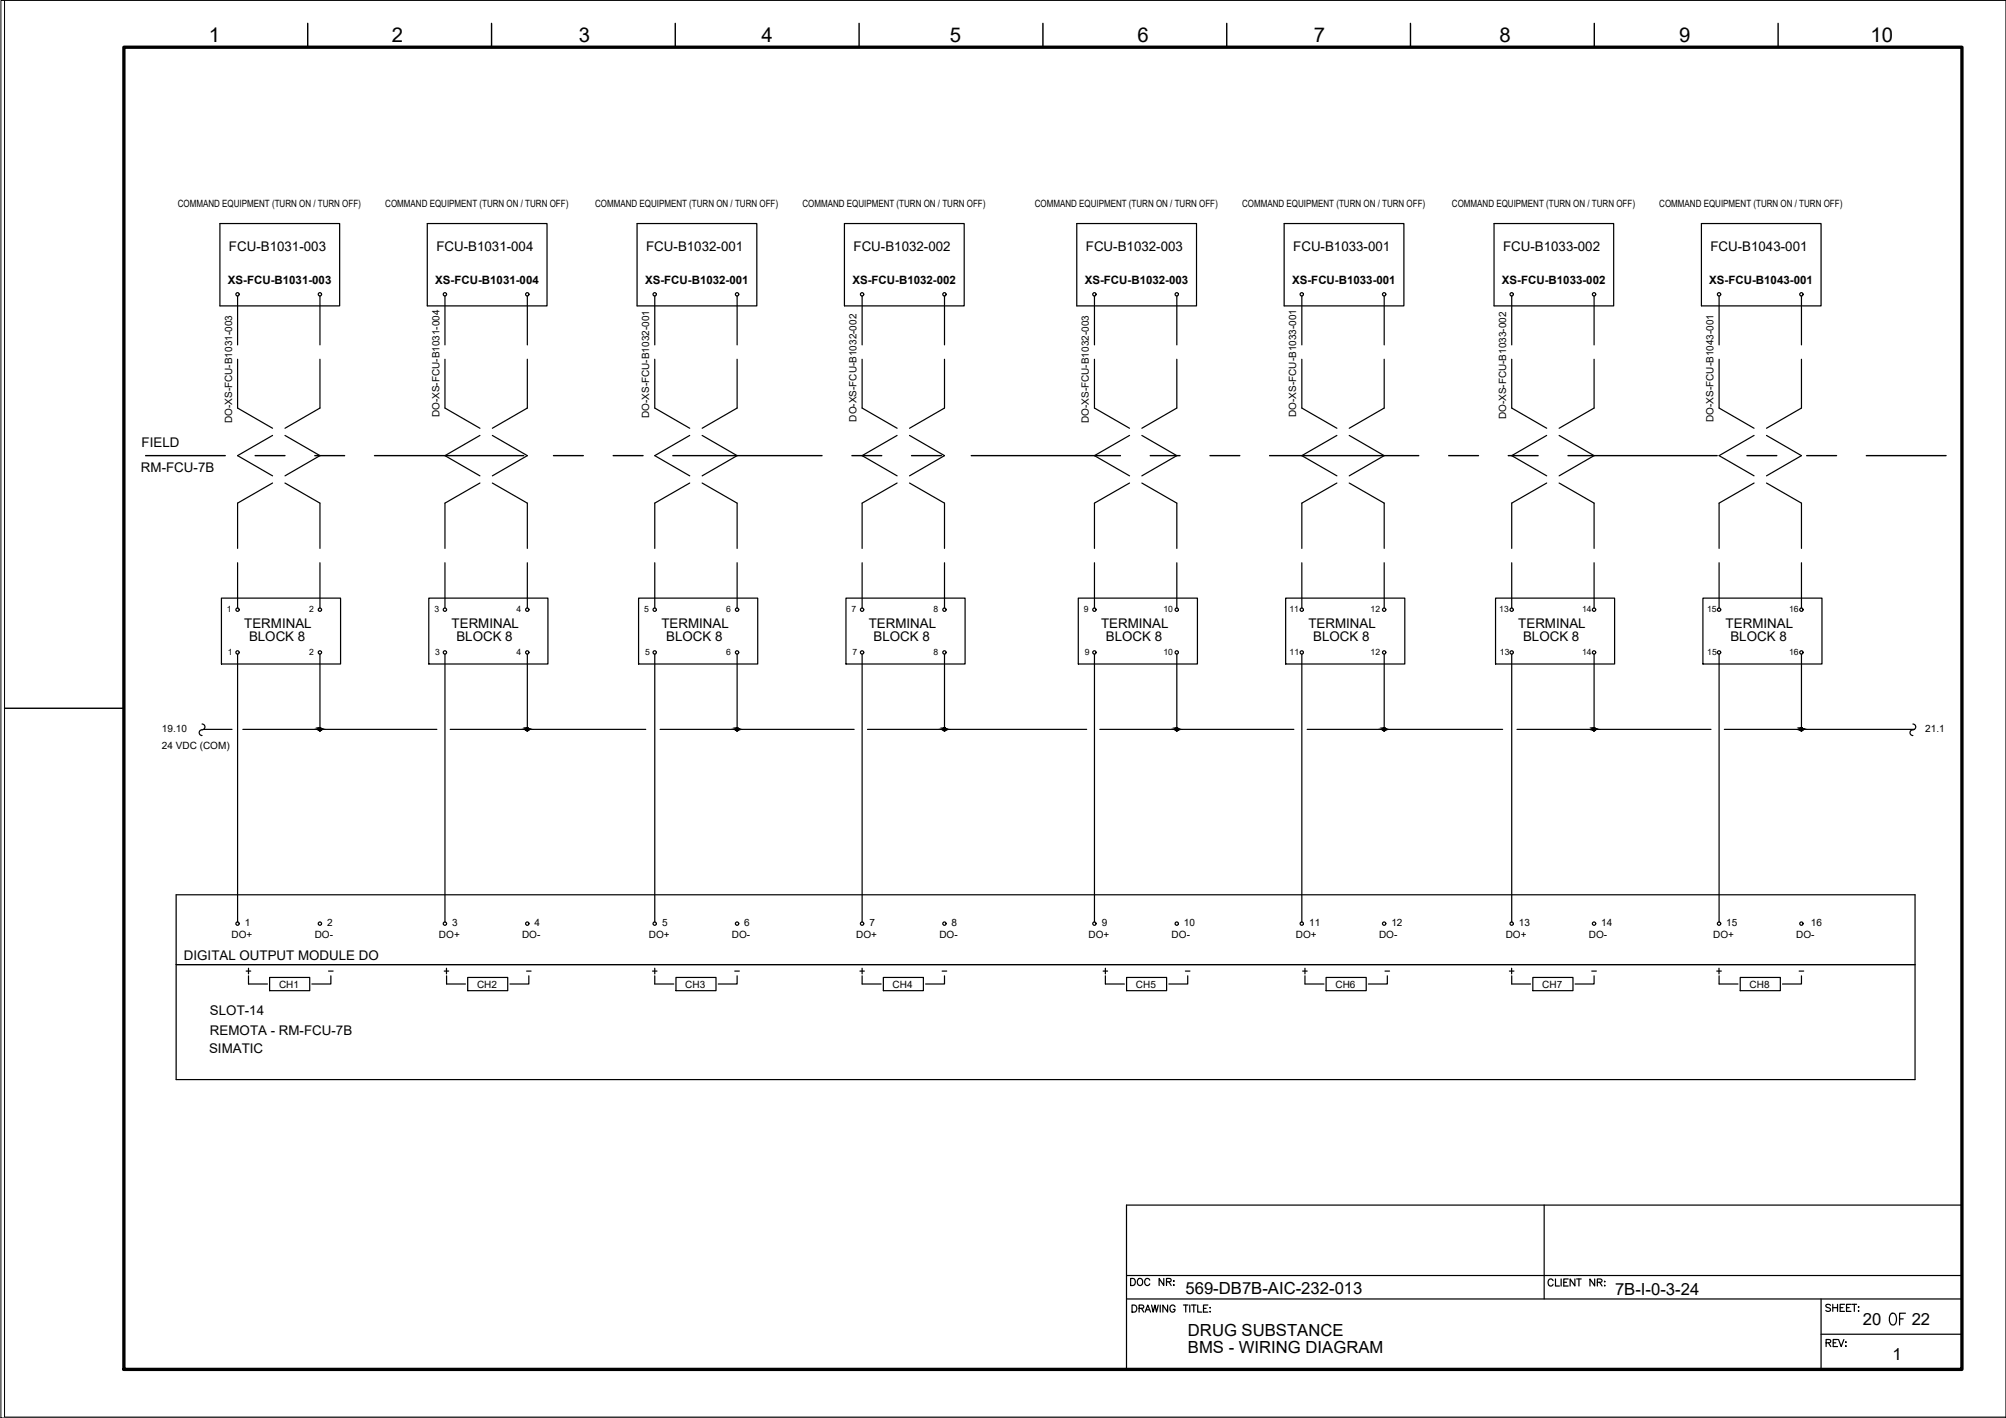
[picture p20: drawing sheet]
<svg xmlns="http://www.w3.org/2000/svg" width="420mm" height="297mm" viewBox="0 0 420 297" stroke-linecap="round" stroke-linejoin="round" font-family="sans-serif">
<defs><g id="words">
<text font-size="5.7" x="394.8" y="278.7">OF</text>
<g font-size="4.4">
<text x="236" y="270.6">DOC NR:</text>
<text x="381.7" y="283.3">REV:</text>
</g>
<g font-size="4.3">
<text x="43.7" y="8.8">1</text>
<text x="82" y="8.8">2</text>
<text x="121.2" y="8.8">3</text>
<text x="159.5" y="8.8">4</text>
<text x="199" y="8.8">5</text>
<text x="238.3" y="8.8">6</text>
<text x="275.2" y="8.8">7</text>
<text x="314.1" y="8.8">8</text>
<text x="351.7" y="8.8">9</text>
<text x="391.8" y="8.8">10</text>
</g>
<g font-size="3.5">
<text x="248.3" y="271.1">569-DB7B-AIC-232-013</text>
<text x="338.3" y="271.2">7B-I-0-3-24</text>
<text x="248.8" y="280">DRUG SUBSTANCE</text>
<text x="390.2" y="277.5">20</text>
<text x="400.4" y="277.5">22</text>
<text x="248.8" y="283.5">BMS - WIRING DIAGRAM</text>
<text x="396.4" y="284.8">1</text>
</g>
<g font-size="2.8">
<text x="48" y="52.6">FCU-B1031-003</text>
<text x="91.4" y="52.6">FCU-B1031-004</text>
<text x="135.3" y="52.6">FCU-B1032-001</text>
<text x="178.8" y="52.6">FCU-B1032-002</text>
<text x="227.4" y="52.6">FCU-B1032-003</text>
<text x="270.9" y="52.6">FCU-B1033-001</text>
<text x="314.8" y="52.6">FCU-B1033-002</text>
<text x="358.2" y="52.6">FCU-B1043-001</text>
<text x="29.7" y="93.7">FIELD</text>
<text x="29.5" y="98.9">RM-FCU-7B</text>
<text x="51.2" y="131.5">TERMINAL</text>
<text x="94.6" y="131.5">TERMINAL</text>
<text x="138.5" y="131.5">TERMINAL</text>
<text x="182" y="131.5">TERMINAL</text>
<text x="230.6" y="131.5">TERMINAL</text>
<text x="274.1" y="131.5">TERMINAL</text>
<text x="318" y="131.5">TERMINAL</text>
<text x="361.4" y="131.5">TERMINAL</text>
<text x="52.2" y="134.3">BLOCK 8</text>
<text x="95.6" y="134.3">BLOCK 8</text>
<text x="139.5" y="134.3">BLOCK 8</text>
<text x="183" y="134.3">BLOCK 8</text>
<text x="231.6" y="134.3">BLOCK 8</text>
<text x="275.1" y="134.3">BLOCK 8</text>
<text x="319" y="134.3">BLOCK 8</text>
<text x="362.4" y="134.3">BLOCK 8</text>
<text x="38.5" y="201.2">DIGITAL OUTPUT MODULE DO</text>
<text x="44" y="212.5">SLOT-14</text>
<text x="43.8" y="220.6">SIMATIC</text>
<text x="44" y="216.7">REMOTA - RM-FCU-7B</text>
</g>
<g font-size="2.6">
<text x="68.1" y="204.6">-</text>
<text x="109.4" y="204.6">-</text>
<text x="153.1" y="204.6">-</text>
<text x="196.5" y="204.6">-</text>
<text x="247.3" y="204.6">-</text>
<text x="289.3" y="204.6">-</text>
<text x="332.7" y="204.6">-</text>
<text x="376.1" y="204.6">-</text>
</g>
<g font-size="2.4">
<text x="47.7" y="59.6">XS-FCU-B1031-003</text>
<text x="91.2" y="59.6">XS-FCU-B1031-004</text>
<text x="135.1" y="59.6">XS-FCU-B1032-001</text>
<text x="178.5" y="59.6">XS-FCU-B1032-002</text>
<text x="227.2" y="59.6">XS-FCU-B1032-003</text>
<text x="270.6" y="59.6">XS-FCU-B1033-001</text>
<text x="314.6" y="59.6">XS-FCU-B1033-002</text>
<text x="358" y="59.6">XS-FCU-B1043-001</text>
</g>
<g font-size="2.1">
<text x="37.3" y="43.5">COMMAND EQUIPMENT (TURN ON / TURN OFF)</text>
<text x="80.7" y="43.5">COMMAND EQUIPMENT (TURN ON / TURN OFF)</text>
<text x="124.6" y="43.5">COMMAND EQUIPMENT (TURN ON / TURN OFF)</text>
<text x="168.1" y="43.5">COMMAND EQUIPMENT (TURN ON / TURN OFF)</text>
<text x="216.7" y="43.5">COMMAND EQUIPMENT (TURN ON / TURN OFF)</text>
<text x="260.2" y="43.5">COMMAND EQUIPMENT (TURN ON / TURN OFF)</text>
<text x="304.1" y="43.5">COMMAND EQUIPMENT (TURN ON / TURN OFF)</text>
<text x="347.5" y="43.5">COMMAND EQUIPMENT (TURN ON / TURN OFF)</text>
<text x="48.6" y="88.6" transform="rotate(-90 48.6 88.6)">DO-XS-FCU-B1031-003</text>
<text x="92" y="87.4" transform="rotate(-90 92 87.4)">DO-XS-FCU-B1031-004</text>
<text x="136" y="87.6" transform="rotate(-90 136 87.6)">DO-XS-FCU-B1032-001</text>
<text x="179.4" y="88.3" transform="rotate(-90 179.4 88.3)">DO-XS-FCU-B1032-002</text>
<text x="228.1" y="88.6" transform="rotate(-90 228.1 88.6)">DO-XS-FCU-B1032-003</text>
<text x="271.5" y="87.3" transform="rotate(-90 271.5 87.3)">DO-XS-FCU-B1033-001</text>
<text x="315.5" y="87.9" transform="rotate(-90 315.5 87.9)">DO-XS-FCU-B1033-002</text>
<text x="358.9" y="88.4" transform="rotate(-90 358.9 88.4)">DO-XS-FCU-B1043-001</text>
<text x="33.9" y="153.4">19.10</text>
<text x="403.2" y="153.4">21.1</text>
<text x="33.9" y="156.9">24 VDC (COM)</text>
<text x="48.5" y="196.5">DO+</text>
<text x="51.3" y="193.9">1</text>
<text x="65.9" y="196.5">DO-</text>
<text x="68.5" y="193.9">2</text>
<text x="91.9" y="196.5">DO+</text>
<text x="94.7" y="193.9">3</text>
<text x="109.3" y="196.5">DO-</text>
<text x="112" y="193.9">4</text>
<text x="135.9" y="196.5">DO+</text>
<text x="138.7" y="193.9">5</text>
<text x="153.3" y="196.5">DO-</text>
<text x="155.9" y="193.9">6</text>
<text x="179.3" y="196.5">DO+</text>
<text x="182.1" y="193.9">7</text>
<text x="196.7" y="196.5">DO-</text>
<text x="199.3" y="193.9">8</text>
<text x="228" y="196.5">DO+</text>
<text x="230.8" y="193.9">9</text>
<text x="245.4" y="196.5">DO-</text>
<text x="248" y="193.9">10</text>
<text x="271.4" y="196.5">DO+</text>
<text x="274.2" y="193.9">11</text>
<text x="288.8" y="196.5">DO-</text>
<text x="291.4" y="193.9">12</text>
<text x="315.4" y="196.5">DO+</text>
<text x="318.1" y="193.9">13</text>
<text x="332.8" y="196.5">DO-</text>
<text x="335.4" y="193.9">14</text>
<text x="358.8" y="196.5">DO+</text>
<text x="361.6" y="193.9">15</text>
<text x="376.2" y="196.5">DO-</text>
<text x="379.3" y="193.9">16</text>
<text x="58.4" y="206.9">CH1</text>
<text x="99.9" y="206.9">CH2</text>
<text x="143.5" y="206.9">CH3</text>
<text x="187" y="206.9">CH4</text>
<text x="237.9" y="206.9">CH5</text>
<text x="279.7" y="206.9">CH6</text>
<text x="323" y="206.9">CH7</text>
<text x="366.5" y="206.9">CH8</text>
</g>
<g font-size="1.8">
<text x="47.5" y="128.3">1</text>
<text x="64.7" y="128.3">2</text>
<text x="91" y="128.3">3</text>
<text x="108.2" y="128.3">4</text>
<text x="134.9" y="128.3">5</text>
<text x="152.1" y="128.3">6</text>
<text x="178.4" y="128.3">7</text>
<text x="195.5" y="128.3">8</text>
<text x="227" y="128.3">9</text>
<text x="243.7" y="128.3">10</text>
<text x="270.1" y="128.3">11</text>
<text x="287.1" y="128.3">12</text>
<text x="314" y="128.3">13</text>
<text x="331.4" y="128.3">14</text>
<text x="357.5" y="128.3">15</text>
<text x="374.7" y="128.3">16</text>
<text x="47.7" y="137.1">1</text>
<text x="64.7" y="137.2">2</text>
<text x="91.1" y="137.1">3</text>
<text x="108.2" y="137.2">4</text>
<text x="135.1" y="137.1">5</text>
<text x="152.1" y="137.2">6</text>
<text x="178.5" y="137.1">7</text>
<text x="195.5" y="137.2">8</text>
<text x="227.2" y="137.1">9</text>
<text x="243.7" y="137.2">10</text>
<text x="270.1" y="137.1">11</text>
<text x="287.1" y="137.2">12</text>
<text x="314.2" y="137.1">13</text>
<text x="331.4" y="137.2">14</text>
<text x="357.6" y="137.1">15</text>
<text x="374.7" y="137.2">16</text>
</g>
</g></defs>
<!-- layer: G-TTLB-TTLB -->
<path d="M26 9.9h384.9v277h-384.9z" fill="none" stroke="#000" stroke-width=".7"/>
<!-- layer: G-TTLB-OTLN -->
<path d="M1 .1v296.7h419.1" fill="none" stroke="#000" stroke-width=".21"/>
<!-- layer: G-TTLB-INDX -->
<path d="M64.5 4.9v5M103 4.9v5M141.4 4.9v5M179.9 4.9v5M218.4 4.9v5M256.9 4.9v5M295.4 4.9v5M333.9 4.9v5M372.4 4.9v5M1 148.4h25" fill="none" stroke="#000" stroke-width=".3"/>
<!-- layer: LGSP IA4$0$LG_PLOT -->
<path d="M323.4 252.4v19.7M235.9 267.2h175M235.9 272.1h175M381.4 279.5h29.5M381.4 272.1v14.8M235.9 286.9h175" fill="none" stroke="#000" stroke-width=".25"/>
<!-- layer: LG_PLOT -->
<g fill="none" stroke="#000" stroke-width=".25">
<path d="M410.9 252.4h-175v34.5M237.1 273.4h.5a.78 .78 0 0 1 .5 .7 .78 .78 0 0 1-.5 .8h-.5zM238.6 274.1l.8-.1 .1-.5-.9-.1v1.5M239.1 274.1l.5 .8M239.9 274.9l.5-1.5 .6 1.5M240.1 274.4h.7M241.2 273.4l.3 1.5 .4-1.5 .3 1.5 .4-1.5M243 273.4v1.5M244.6 273.4v1.5l-1-1.5v1.5M246.1 273.7a.54 .54 0 0 0-.6-.3 .54 .54 0 0 0-.5 .5 .6 .6 0 0 0 .2 .8 .6 .6 0 0 0 .8-.1l.1-.3h-.4M247.9 273.4h.9M248.3 273.4v1.5"/>
<path d="M249.2 273.4v1.5M249.5 273.4h1M250 273.4v1.5M250.9 273.4v1.5h.8M252.1 274.1h.5M253 273.4h-.9v1.5h.9M253.4 273.9h.1zM253.5 274.7v.2zM325.3 268.3a.53 .53 0 0 0-.6-.4 .53 .53 0 0 0-.4 .6 .6 .6 0 0 0 .1 .8 .6 .6 0 0 0 .8-.1l.1-.2M325.8 267.9v1.5h.8M327 267.9v1.5M327.5 268.6h.6"/>
<path d="M328.5 267.9h-1v1.5h1M329.9 267.9v1.5l-1-1.5v1.5M330.2 267.9h1M330.7 267.9v1.5M334 267.9v1.5l-1-1.5v1.5M334.6 268.6l.8-.1 .2-.3-.4-.3h-.6v1.5M335 268.6l.6 .8M336.1 268.4v.1zM336.1 269.2v.2zM383.4 273.4l-.3-.2-.7 .2 .1 .4 .8 .3 .1 .4a.63 .63 0 0 1-1 0M383.9 273.2v1.5M383.9 273.9h1"/>
<path d="M384.9 273.2v1.5M385.4 273.9h.6M386.3 273.2h-.9v1.5h.9M386.8 273.9h.5M387.7 273.2h-.9v1.5h.9M387.9 273.2h1M388.4 273.2v1.5M389.2 273.8h.2zM389.2 274.6h.2z"/>
</g>
<!-- layer: I_LIMIT_LINE -->
<g fill="none" stroke="#000" stroke-width=".3">
<path d="M30.5 95.4h16.7M53.4 95.4h6.3M65.9 95.4h6.3M78.4 95.4h31.3M115.9 95.4h6.3M128.4 95.4h6.3M140.9 95.4h31.3M178.4 95.4h6.3M190.9 95.4h6.3M203.4 95.4h31.3M240.9 95.4h6.3M253.4 95.4h6.3"/>
<path d="M265.9 95.4h31.3M303.4 95.4h6.3M315.9 95.4h6.3M328.4 95.4h31.3M365.9 95.4h6.3M378.4 95.4h6.3M390.9 95.4h16.7"/>
</g>
<!-- layer: 0 -->
<g fill="none" stroke="#000" stroke-width=".25">
<path d="M42.7 152.8h5.9M50.9 152.8h40.6M94.3 152.8h41M138.3 152.8h40.6M181.7 152.8h45.9M230.4 152.8h40.6M273.8 152.8h40.9M317.7 152.8h40.7M361.2 152.8h39.8M401.1 187.4v38.8"/>
<circle cx="67" cy="152.8" r=".31"/>
<circle cx="110.4" cy="152.8" r=".31"/>
<circle cx="154.4" cy="152.8" r=".31"/>
<circle cx="197.8" cy="152.8" r=".31"/>
<circle cx="246.5" cy="152.8" r=".31"/>
<circle cx="289.9" cy="152.8" r=".31"/>
<circle cx="333.9" cy="152.8" r=".31"/>
<circle cx="377.3" cy="152.8" r=".31"/>
</g>
<!-- layer: I_DATA -->
<g fill="none" stroke="#000" stroke-width=".25">
<path d="M46.1 46.8h25v17.3h-25zM89.5 46.8h25.1v17.3h-25.1zM133.4 46.8h25.1v17.3h-25.1zM176.9 46.8h25.1v17.3h-25.1zM225.5 46.8h25.1v17.3h-25.1zM269 46.8h25v17.3h-25zM312.9 46.8h25.1v17.3h-25.1zM356.4 46.8h25v17.3h-25zM46.4 125.3h24.9v13.8h-24.9zM89.8 125.3h25v13.8h-25zM133.8 125.3h24.9v13.8h-24.9zM177.2 125.3h24.9v13.8h-24.9z"/>
<path d="M225.8 125.3h25v13.8h-25zM269.3 125.3h24.9v13.8h-24.9zM313.2 125.3h25v13.8h-25zM356.7 125.3h24.9v13.8h-24.9zM401.1 187.4h-364.2v38.8h364.2M36.9 202.1h364.2M51.6 203.4h.9M52 204.4v1.7h4M52 202.8v1.2M56.5 204.8h8.4v2.7h-8.4zM69.3 204.4v1.7h-4M93 203.4h1"/>
<path d="M93.5 202.8v1.2M93.5 204.4v1.7h4M98 204.8h8.3v2.7h-8.3zM110.8 204.4v1.7h-4M136.7 203.4h.9M137.1 204.4v1.7h4M137.1 202.8v1.2M141.6 204.8h8.4v2.7h-8.4zM154.4 204.4v1.7h-4M180.1 203.4h.9M180.6 204.4v1.7h4M180.6 202.8v1.2"/>
<path d="M185 204.8h8.4v2.7h-8.4zM197.8 204.4v1.7h-3.9M231.1 203.4h.9M231.5 202.8v1.2M231.5 204.4v1.7h4M236 204.8h8.3v2.7h-8.3zM248.8 204.4v1.7h-4M272.8 203.4h1M273.3 204.4v1.7h4M273.3 202.8v1.2M277.7 204.8h8.5v2.7h-8.5zM290.6 204.4v1.7h-4"/>
<path d="M316.1 203.4h1M316.6 202.8v1.2M316.6 204.4v1.7h4M321.1 204.8h8.4v2.7h-8.4zM333.9 204.4v1.7h-4M359.6 203.4h.9M360 202.8v1.2M360.1 204.4v1.7h3.9M364.5 204.8h8.4v2.7h-8.4zM377.3 204.4v1.7h-4"/>
<circle cx="49.8" cy="61.7" r=".35"/>
<circle cx="67" cy="61.7" r=".35"/>
<circle cx="93.2" cy="61.7" r=".35"/>
<circle cx="110.4" cy="61.7" r=".35"/>
<circle cx="137.1" cy="61.7" r=".35"/>
<circle cx="154.4" cy="61.7" r=".35"/>
<circle cx="180.6" cy="61.7" r=".35"/>
<circle cx="197.8" cy="61.7" r=".35"/>
<circle cx="229.2" cy="61.7" r=".35"/>
<circle cx="246.5" cy="61.7" r=".35"/>
<circle cx="272.7" cy="61.7" r=".35"/>
<circle cx="289.9" cy="61.7" r=".35"/>
<circle cx="316.6" cy="61.7" r=".35"/>
<circle cx="333.9" cy="61.7" r=".35"/>
<circle cx="360.1" cy="61.7" r=".35"/>
<circle cx="377.3" cy="61.7" r=".35"/>
<circle cx="49.8" cy="136.7" r=".35"/>
<circle cx="49.8" cy="127.7" r=".35"/>
<circle cx="67" cy="127.7" r=".35"/>
<circle cx="67" cy="136.7" r=".35"/>
<circle cx="93.2" cy="136.7" r=".35"/>
<circle cx="93.2" cy="127.7" r=".35"/>
<circle cx="110.4" cy="136.7" r=".35"/>
<circle cx="110.4" cy="127.7" r=".35"/>
<circle cx="137.1" cy="127.7" r=".35"/>
<circle cx="137.1" cy="136.7" r=".35"/>
<circle cx="154.4" cy="136.7" r=".35"/>
<circle cx="154.4" cy="127.7" r=".35"/>
<circle cx="180.6" cy="136.7" r=".35"/>
<circle cx="180.6" cy="127.7" r=".35"/>
<circle cx="197.8" cy="136.7" r=".35"/>
<circle cx="197.8" cy="127.7" r=".35"/>
<circle cx="229.2" cy="127.7" r=".35"/>
<circle cx="229.2" cy="136.7" r=".35"/>
<circle cx="246.5" cy="127.7" r=".35"/>
<circle cx="246.5" cy="136.7" r=".35"/>
<circle cx="272.7" cy="136.7" r=".35"/>
<circle cx="272.7" cy="127.7" r=".35"/>
<circle cx="289.9" cy="127.7" r=".35"/>
<circle cx="289.9" cy="136.7" r=".35"/>
<circle cx="316.6" cy="136.7" r=".35"/>
<circle cx="316.6" cy="127.7" r=".35"/>
<circle cx="333.9" cy="127.7" r=".35"/>
<circle cx="333.9" cy="136.7" r=".35"/>
<circle cx="360.1" cy="127.7" r=".35"/>
<circle cx="360.1" cy="136.7" r=".35"/>
<circle cx="377.3" cy="127.7" r=".35"/>
<circle cx="377.3" cy="136.7" r=".35"/>
<circle cx="49.8" cy="193.5" r=".35"/>
<circle cx="67" cy="193.5" r=".35"/>
<circle cx="93.2" cy="193.5" r=".35"/>
<circle cx="110.4" cy="193.5" r=".35"/>
<circle cx="137.1" cy="193.5" r=".35"/>
<circle cx="154.4" cy="193.5" r=".35"/>
<circle cx="180.6" cy="193.5" r=".35"/>
<circle cx="197.8" cy="193.5" r=".35"/>
<circle cx="229.2" cy="193.5" r=".35"/>
<circle cx="246.5" cy="193.5" r=".35"/>
<circle cx="272.7" cy="193.5" r=".35"/>
<circle cx="289.9" cy="193.5" r=".35"/>
<circle cx="316.6" cy="193.5" r=".35"/>
<circle cx="333.9" cy="193.5" r=".35"/>
<circle cx="360.1" cy="193.5" r=".35"/>
<circle cx="377.3" cy="193.5" r=".35"/>
</g>
<!-- layer: I_TABS -->
<g fill="none" stroke="#000" stroke-width=".25">
<path d="M49.8 62v10.2M49.8 75.3v10.2l7.3 4.2M67 62v10.2M67 75.3v10.2l-7.3 4.2M93.2 62v10.2M93.2 75.3v10.2l7.3 4.2M110.4 62v10.2M110.4 75.3v10.2l-7.3 4.2M137.1 62v10.2M137.1 75.3v10.2l7.4 4.2M154.4 62v10.2M154.4 75.3v10.2l-7.3 4.2"/>
<path d="M180.6 62v10.2M180.6 75.3v10.2l7.3 4.2M197.8 62v10.2M197.8 75.3v10.2l-7.3 4.2M229.2 62v10.2M229.2 75.3v10.2l7.4 4.2M246.5 62v10.2M246.5 75.3v10.2l-7.3 4.2M272.7 62v10.2M272.7 75.3v10.2l7.3 4.2M289.9 62v10.2M289.9 75.3v10.2l-7.3 4.2"/>
<path d="M316.6 62v10.2M316.6 75.3v10.2l7.4 4.2M333.9 62v10.2M333.9 75.3v10.2l-7.3 4.2M360.1 62v10.2M360.1 75.3v10.2l7.3 4.2M377.3 62v10.2M377.3 75.3v10.2l-7.3 4.2M57.1 91.2l-7.3 4.2 7.3 4.3M59.7 91.2l7.3 4.2-7.3 4.3M100.5 91.2l-7.3 4.2 7.3 4.3M103.1 91.2l7.3 4.2-7.3 4.3"/>
<path d="M144.5 91.2l-7.4 4.2 7.4 4.3M147.1 91.2l7.3 4.2-7.3 4.3M187.9 91.2l-7.3 4.2 7.3 4.3M190.5 91.2l7.3 4.2-7.3 4.3M236.6 91.2l-7.4 4.2 7.4 4.3M239.2 91.2l7.3 4.2-7.3 4.3M280 91.2l-7.3 4.2 7.3 4.3M282.6 91.2l7.3 4.2-7.3 4.3M324 91.2l-7.4 4.2 7.4 4.3M326.6 91.2l7.3 4.2-7.3 4.3M367.4 91.2l-7.3 4.2 7.3 4.3M370 91.2l7.3 4.2-7.3 4.3"/>
<path d="M49.8 117.9v9.5M57.1 101.2l-7.3 4.2v9.5M59.7 101.2l7.3 4.2v9.5M67 117.9v9.5M93.2 117.9v9.5M100.5 101.2l-7.3 4.2v9.5M103.1 101.2l7.3 4.2v9.5M110.4 117.9v9.5M137.1 117.9v9.5M144.5 101.2l-7.4 4.2v9.5M147.1 101.2l7.3 4.2v9.5M154.4 117.9v9.5"/>
<path d="M180.6 117.9v9.5M187.9 101.2l-7.3 4.2v9.5M190.5 101.2l7.3 4.2v9.5M197.8 117.9v9.5M229.2 117.9v9.5M236.6 101.2l-7.4 4.2v9.5M239.2 101.2l7.3 4.2v9.5M246.5 117.9v9.5M272.7 117.9v9.5M280 101.2l-7.3 4.2v9.5M282.6 101.2l7.3 4.2v9.5M289.9 117.9v9.5"/>
<path d="M316.6 117.9v9.5M324 101.2l-7.4 4.2v9.5M326.6 101.2l7.3 4.2v9.5M333.9 117.9v9.5M360.1 117.9v9.5M367.4 101.2l-7.3 4.2v9.5M370 101.2l7.3 4.2v9.5M377.3 117.9v9.5M49.8 137v56.1M67 137v15.8M93.2 137v56.1M110.4 137v15.8"/>
<path d="M137.1 137v56.1M154.4 137v15.8M180.6 137v56.1M197.8 137v15.8M229.2 137v56.1M246.5 137v15.8M272.7 137v56.1M289.9 137v15.8M316.6 137v56.1M333.9 137v15.8M360.1 137v56.1M377.3 137v15.8"/>
<path d="M42.3 151.7a.64 .64 0 0 1 .6 .7 .64 .64 0 0 1-.8 .5 .6 .6 0 0 0-.4 .7 .6 .6 0 0 0 .6 .5M400.7 151.7a.64 .64 0 0 1 .5 .7 .64 .64 0 0 1-.8 .5 .6 .6 0 0 0-.3 .7 .6 .6 0 0 0 .6 .5"/>
</g>
<!-- layer: 0 -->
<g fill="#000" stroke="#000" stroke-width=".21">
<path d="M66.9 152.5h.1zM110.3 152.5h.1zM154.3 152.5h.1zM197.7 152.5h.1zM246.4 152.5h.1zM289.8 152.5h.1zM333.8 152.5h.1zM377.2 152.5h.1z"/>
<path d="M66.9 152.5h.1zM66.9 152.5h.1z"/>
<path d="M66.9 152.5l.1 .1zM66.8 152.6h.2z"/>
<path d="M66.8 152.6h.2zM66.8 152.6h.2z"/>
<path d="M66.8 152.6h.2zM66.8 152.6h.2z"/>
<path d="M66.7 152.6l.3 .1zM66.7 152.6l.3 .1z"/>
<path d="M66.7 152.7h.3zM66.7 152.7h.3z"/>
<path d="M66.7 152.7l.3 .1zM66.7 152.7l.3 .1z"/>
<path d="M66.9 153.1h.2zM66.9 153.1h.1z"/>
<path d="M67 152.5h.1zM67 152.5h.1z"/>
<path d="M67 152.5h.2zM67 152.5h.2z"/>
<path d="M66.9 153.1h.2zM66.9 153.1h.2z"/>
<path d="M67 152.5l.2 .1zM67 152.5l.2 .1z"/>
<path d="M67 152.6h.2zM67 152.6h.2z"/>
<path d="M66.8 153h.4zM66.8 153l.3 .1z"/>
<path d="M67 152.6h.3zM67 152.6h.3z"/>
<path d="M66.8 153h.4zM66.8 153h.4z"/>
<path d="M67 152.6l.3 .1zM67 152.6l.3 .1z"/>
<path d="M66.8 152.9h.5zM66.8 152.9l.4 .1z"/>
<path d="M67 152.7h.3zM67 152.7h.3z"/>
<path d="M66.7 152.9h.6zM66.7 152.9h.6z"/>
<path d="M67 152.7l.3 .1zM67 152.7l.3 .1z"/>
<path d="M66.7 152.8h.6zM66.7 152.8h.6z"/>
<path d="M66.7 152.8h.6zM66.7 152.8l.6 .1z"/>
<path d="M110.3 152.5h.1zM110.3 152.5h.1z"/>
<path d="M110.3 152.5l.1 .1zM110.3 152.5l.1 .1z"/>
<path d="M110.3 152.6h.1zM110.2 152.6h.2z"/>
<path d="M110.2 152.6h.2zM110.2 152.6h.2z"/>
<path d="M110.2 152.6l.2 .1zM110.2 152.6l.2 .1z"/>
<path d="M110.2 152.7h.2zM110.2 152.7h.2z"/>
<path d="M110.2 152.7l.2 .1zM110.2 152.7l.2 .1z"/>
<path d="M110.4 153.1h.1zM110.4 153.1h.1z"/>
<path d="M110.4 152.5h.2zM110.4 152.5h.2z"/>
<path d="M110.4 152.5h.2zM110.4 152.5h.2z"/>
<path d="M110.3 153.1h.3zM110.3 153.1h.2z"/>
<path d="M110.4 152.5l.2 .1zM110.4 152.5l.2 .1z"/>
<path d="M110.4 152.6h.3zM110.4 152.6h.3z"/>
<path d="M110.3 153h.3zM110.3 153l.3 .1z"/>
<path d="M110.4 152.6h.3zM110.4 152.6h.3z"/>
<path d="M110.2 153h.5zM110.2 153h.4z"/>
<path d="M110.4 152.6l.3 .1zM110.4 152.6l.3 .1z"/>
<path d="M110.2 152.9h.5zM110.2 152.9l.5 .1z"/>
<path d="M110.4 152.7h.3zM110.4 152.7h.3z"/>
<path d="M110.2 152.9h.5zM110.2 152.9h.5z"/>
<path d="M110.4 152.7l.3 .1zM110.4 152.7l.3 .1z"/>
<path d="M110.2 152.8h.5zM110.2 152.8h.5z"/>
<path d="M110.2 152.8h.5zM110.2 152.8l.5 .1z"/>
<path d="M154.3 152.5h.1zM154.2 152.5h.2z"/>
<path d="M154.2 152.5l.2 .1zM154.2 152.5l.2 .1z"/>
<path d="M154.2 152.6h.2zM154.2 152.6h.2z"/>
<path d="M154.2 152.6h.2zM154.2 152.6h.2z"/>
<path d="M154.1 152.6l.3 .1zM154.1 152.6l.3 .1z"/>
<path d="M154.1 152.7h.3zM154.1 152.7h.3z"/>
<path d="M154.1 152.7l.3 .1zM154.1 152.7l.3 .1z"/>
<path d="M154.3 153.1h.2zM154.3 153.1h.1z"/>
<path d="M154.4 152.5h.1zM154.4 152.5h.1z"/>
<path d="M154.4 152.5h.1zM154.4 152.5h.1z"/>
<path d="M154.4 152.5l.2 .1zM154.4 152.5l.2 .1z"/>
<path d="M154.3 153.1h.2zM154.3 153.1h.2z"/>
<path d="M154.2 153h.4zM154.2 153l.3 .1z"/>
<path d="M154.4 152.6h.2zM154.4 152.6h.2z"/>
<path d="M154.4 152.6h.3zM154.4 152.6h.3z"/>
<path d="M154.2 153h.4zM154.2 153h.4z"/>
<path d="M154.4 152.6l.3 .1zM154.4 152.6l.3 .1z"/>
<path d="M154.1 152.9h.6zM154.1 152.9l.5 .1z"/>
<path d="M154.4 152.7h.3zM154.4 152.7h.3z"/>
<path d="M154.4 152.7l.3 .1zM154.4 152.7l.3 .1z"/>
<path d="M154.1 152.8l.6 .1zM154.1 152.8l.6 .1z"/>
<path d="M154.1 152.9h.6zM154.1 152.9h.6z"/>
<path d="M154.1 152.8h.6zM154.1 152.8h.6z"/>
<path d="M197.7 152.5h.1zM197.7 152.5h.1z"/>
<path d="M197.7 152.5l.1 .1zM197.7 152.5l.1 .1z"/>
<path d="M197.6 152.6h.2zM197.6 152.6h.2z"/>
<path d="M197.6 152.6h.2zM197.6 152.6h.2z"/>
<path d="M197.6 152.6l.2 .1zM197.6 152.6l.2 .1z"/>
<path d="M197.5 152.7h.3zM197.5 152.7h.3z"/>
<path d="M197.5 152.7l.3 .1zM197.5 152.7l.3 .1z"/>
<path d="M197.7 153.1h.2zM197.7 153.1h.2z"/>
<path d="M197.8 152.5h.1zM197.8 152.5h.1z"/>
<path d="M197.8 152.5h.2zM197.8 152.5h.2z"/>
<path d="M197.8 152.5l.2 .1zM197.8 152.5l.2 .1z"/>
<path d="M197.7 153.1h.3zM197.7 153.1h.2z"/>
<path d="M197.7 153h.3zM197.7 153l.3 .1z"/>
<path d="M197.8 152.6h.3zM197.8 152.6h.3z"/>
<path d="M197.8 152.6h.3zM197.8 152.6h.3z"/>
<path d="M197.6 153h.5zM197.6 153h.4z"/>
<path d="M197.8 152.6l.3 .1zM197.8 152.6l.3 .1z"/>
<path d="M197.6 152.9h.5zM197.6 152.9l.5 .1z"/>
<path d="M197.8 152.7h.3zM197.8 152.7h.3z"/>
<path d="M197.8 152.7l.3 .1zM197.8 152.7l.3 .1z"/>
<path d="M197.5 152.8l.6 .1zM197.5 152.8l.6 .1z"/>
<path d="M197.5 152.9h.6zM197.5 152.9h.6z"/>
<path d="M197.5 152.8h.6zM197.5 152.8h.6z"/>
<path d="M246.4 152.5h.1zM246.3 152.5h.2z"/>
<path d="M246.3 152.5l.2 .1zM246.3 152.5l.2 .1z"/>
<path d="M246.3 152.6h.2zM246.3 152.6h.2z"/>
<path d="M246.3 152.6h.2zM246.3 152.6h.2z"/>
<path d="M246.2 152.6l.3 .1zM246.2 152.6l.3 .1z"/>
<path d="M246.2 152.7h.3zM246.2 152.7h.3z"/>
<path d="M246.2 152.7l.3 .1zM246.2 152.7l.3 .1z"/>
<path d="M246.4 153.1h.2zM246.4 153.1h.1z"/>
<path d="M246.5 152.5h.1zM246.5 152.5h.1z"/>
<path d="M246.5 152.5h.2zM246.5 152.5h.2z"/>
<path d="M246.4 153.1h.2zM246.4 153.1h.2z"/>
<path d="M246.5 152.5l.2 .1zM246.5 152.5l.2 .1z"/>
<path d="M246.3 153h.4zM246.3 153l.3 .1z"/>
<path d="M246.5 152.6h.2zM246.5 152.6h.2z"/>
<path d="M246.5 152.6h.3zM246.5 152.6h.3z"/>
<path d="M246.3 153h.4zM246.3 153h.4z"/>
<path d="M246.5 152.6l.3 .1zM246.5 152.6l.3 .1z"/>
<path d="M246.2 152.9h.6zM246.2 152.9l.5 .1z"/>
<path d="M246.5 152.7h.3zM246.5 152.7h.3z"/>
<path d="M246.2 152.9h.6zM246.2 152.9h.6z"/>
<path d="M246.5 152.7l.3 .1zM246.5 152.7l.3 .1z"/>
<path d="M246.2 152.8h.6zM246.2 152.8h.6z"/>
<path d="M246.2 152.8h.6zM246.2 152.8l.6 .1z"/>
<path d="M289.8 152.5h.1zM289.8 152.5h.1z"/>
<path d="M289.8 152.5l.1 .1zM289.8 152.5l.1 .1z"/>
<path d="M289.7 152.6h.2zM289.7 152.6h.2z"/>
<path d="M289.7 152.6h.2zM289.7 152.6h.2z"/>
<path d="M289.7 152.6l.2 .1zM289.7 152.6l.2 .1z"/>
<path d="M289.6 152.7h.3zM289.6 152.7h.3z"/>
<path d="M289.6 152.7l.3 .1zM289.6 152.7l.3 .1z"/>
<path d="M289.8 153.1h.2zM289.8 153.1h.2z"/>
<path d="M289.9 152.5h.1zM289.9 152.5h.1z"/>
<path d="M289.9 152.5h.2zM289.9 152.5h.2z"/>
<path d="M289.8 153.1h.3zM289.8 153.1h.2z"/>
<path d="M289.9 152.5l.2 .1zM289.9 152.5l.2 .1z"/>
<path d="M289.8 153h.3zM289.8 153l.3 .1z"/>
<path d="M289.9 152.6h.3zM289.9 152.6h.3z"/>
<path d="M289.9 152.6h.3zM289.9 152.6h.3z"/>
<path d="M289.7 153h.5zM289.7 153h.4z"/>
<path d="M289.9 152.6l.3 .1zM289.9 152.6l.3 .1z"/>
<path d="M289.7 152.9h.5zM289.7 152.9l.5 .1z"/>
<path d="M289.9 152.7h.3zM289.9 152.7h.3z"/>
<path d="M289.6 152.9h.6zM289.6 152.9h.6z"/>
<path d="M289.9 152.7l.3 .1zM289.9 152.7l.3 .1z"/>
<path d="M289.6 152.8h.6zM289.6 152.8h.6z"/>
<path d="M289.6 152.8h.6zM289.6 152.8l.6 .1z"/>
<path d="M333.8 152.5h.1zM333.7 152.5h.2z"/>
<path d="M333.7 152.5l.2 .1zM333.7 152.5l.2 .1z"/>
<path d="M333.7 152.6h.2zM333.7 152.6h.2z"/>
<path d="M333.7 152.6h.2zM333.7 152.6h.2z"/>
<path d="M333.6 152.6l.3 .1zM333.6 152.6l.3 .1z"/>
<path d="M333.6 152.7h.3zM333.6 152.7h.3z"/>
<path d="M333.6 152.7l.3 .1zM333.6 152.7l.3 .1z"/>
<path d="M333.8 153.1h.2zM333.8 153.1h.1z"/>
<path d="M333.9 152.5h.1zM333.9 152.5h.1z"/>
<path d="M333.9 152.5h.1zM333.9 152.5h.1z"/>
<path d="M333.7 153.1h.3zM333.7 153.1h.3z"/>
<path d="M333.9 152.5l.2 .1zM333.9 152.5l.2 .1z"/>
<path d="M333.7 153h.4zM333.7 153l.3 .1z"/>
<path d="M333.9 152.6h.2zM333.9 152.6h.2z"/>
<path d="M333.7 153h.4zM333.7 153h.4z"/>
<path d="M333.9 152.6h.2zM333.9 152.6h.2z"/>
<path d="M333.9 152.6l.3 .1zM333.9 152.6l.3 .1z"/>
<path d="M333.6 152.9h.5zM333.6 152.9l.5 .1z"/>
<path d="M333.9 152.7h.3zM333.9 152.7h.3z"/>
<path d="M333.6 152.9h.6zM333.6 152.9h.5z"/>
<path d="M333.9 152.7l.3 .1zM333.9 152.7l.3 .1z"/>
<path d="M333.6 152.8h.6zM333.6 152.8h.6z"/>
<path d="M333.6 152.8h.6zM333.6 152.8l.6 .1z"/>
<path d="M377.2 152.5h.1zM377.1 152.5h.2z"/>
<path d="M377.1 152.5l.2 .1zM377.1 152.6h.2z"/>
<path d="M377.1 152.6h.2zM377.1 152.6h.2z"/>
<path d="M377.1 152.6h.2zM377.1 152.6h.2z"/>
<path d="M377 152.6l.3 .1zM377 152.6l.3 .1z"/>
<path d="M377 152.7h.3zM377 152.7h.3z"/>
<path d="M377 152.7l.3 .1zM377 152.7l.3 .1z"/>
<path d="M377.2 153.1h.2zM377.2 153.1h.1z"/>
<path d="M377.3 152.5h.1zM377.3 152.5h.1z"/>
<path d="M377.3 152.5h.2zM377.3 152.5h.2z"/>
<path d="M377.2 153.1h.2zM377.2 153.1h.2z"/>
<path d="M377.3 152.5l.2 .1zM377.3 152.5l.2 .1z"/>
<path d="M377.1 153h.4zM377.1 153l.3 .1z"/>
<path d="M377.3 152.6h.2zM377.3 152.6h.2z"/>
<path d="M377.1 153h.4zM377.1 153h.4z"/>
<path d="M377.3 152.6h.3zM377.3 152.6h.3z"/>
<path d="M377.3 152.6l.3 .1zM377.3 152.6l.3 .1z"/>
<path d="M377 152.9h.6zM377 152.9l.5 .1z"/>
<path d="M377.3 152.7h.3zM377.3 152.7h.3z"/>
<path d="M377 152.9h.6zM377 152.9h.6z"/>
<path d="M377.3 152.7l.3 .1zM377.3 152.7l.3 .1z"/>
<path d="M377 152.8h.6zM377 152.8h.6z"/>
<path d="M377 152.8h.6zM377 152.8l.6 .1z"/>
</g>
<path d="M.2 .1h419.9v296.9h-419.9z" fill="none" stroke="#000" stroke-width=".21"/>
<use href="#words"/>
</svg>
